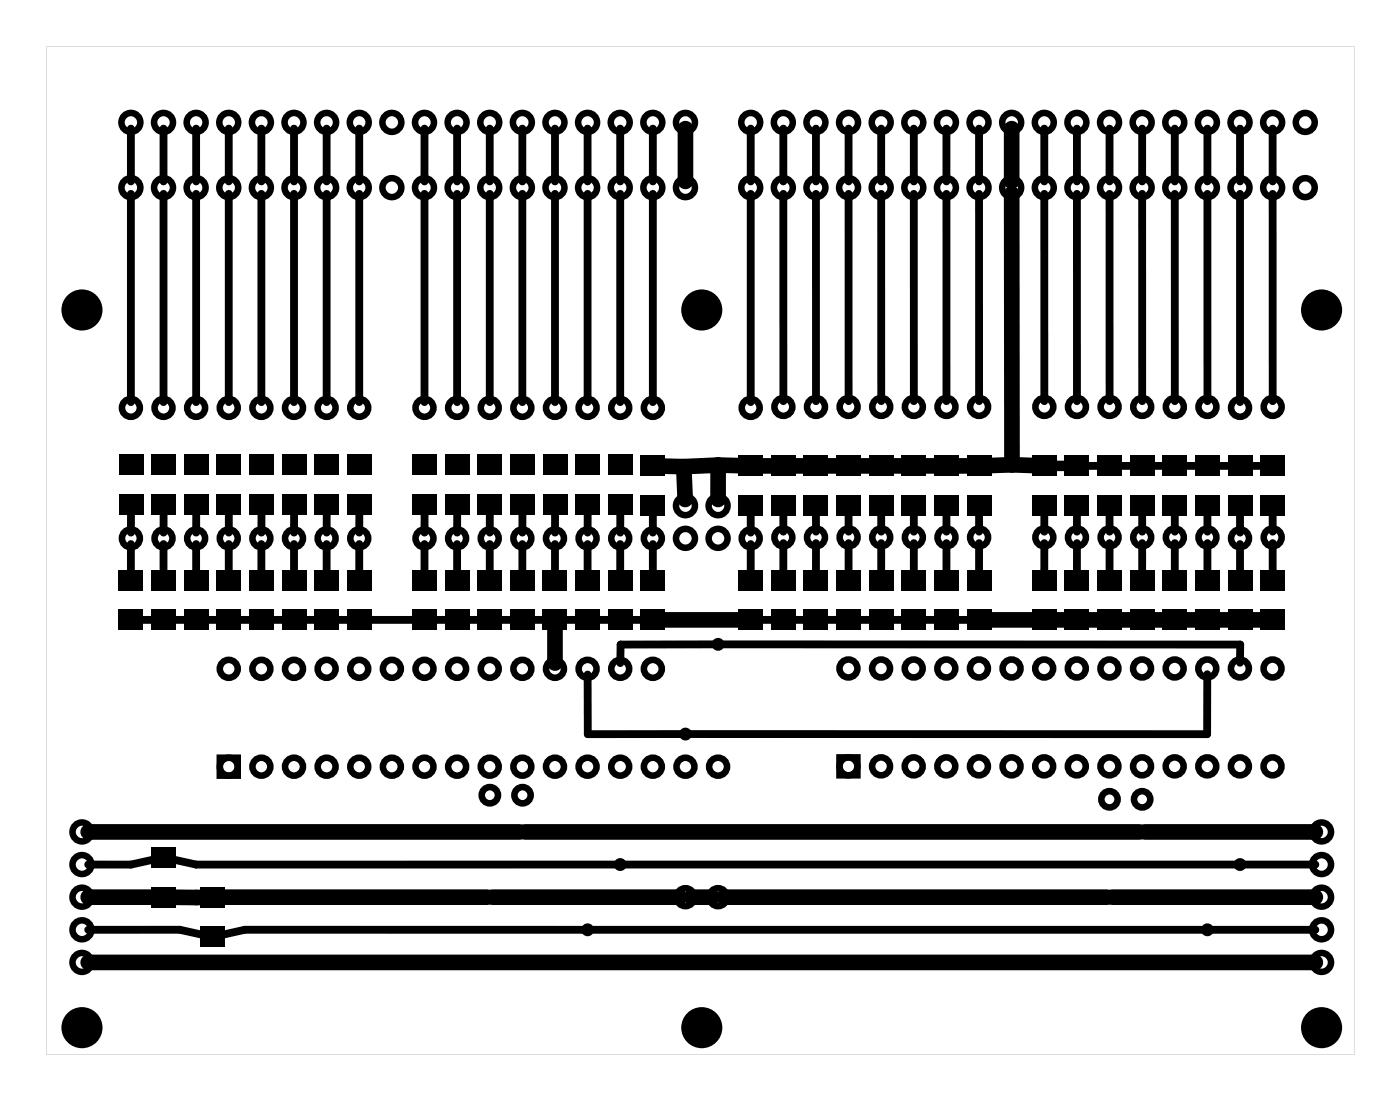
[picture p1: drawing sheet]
<svg xmlns="http://www.w3.org/2000/svg" width="109mm" height="86mm" viewBox="0 0 109 86" stroke-linecap="round" stroke-linejoin="round" font-family="sans-serif">
<g fill="#000">
<path d="M9.3 35.4h1.9v1.6h-1.9zM9.3 38.5h1.9v1.6h-1.9zM11.8 35.4h1.9v1.6h-1.9zM11.8 38.5h1.9v1.6h-1.9zM14.3 35.4h1.9v1.6h-1.9zM14.3 38.5h1.9v1.6h-1.9zM16.9 35.4h1.9v1.6h-1.9zM16.9 38.5h1.9v1.6h-1.9zM19.4 35.4h1.9v1.6h-1.9zM19.4 38.5h1.9v1.6h-1.9zM22 35.4h1.9v1.6h-1.9zM22 38.5h1.9v1.6h-1.9z"/>
<path d="M24.5 35.4h1.9v1.6h-1.9zM24.5 38.5h1.9v1.6h-1.9zM27 35.4h1.9v1.6h-1.9zM27 38.5h1.9v1.6h-1.9zM32.1 35.4h1.9v1.6h-1.9zM32.1 38.5h1.9v1.6h-1.9zM34.7 35.4h1.9v1.6h-1.9zM34.7 38.5h1.9v1.6h-1.9zM37.2 35.4h1.9v1.6h-1.9zM37.2 38.5h1.9v1.6h-1.9zM39.7 35.4h1.9v1.6h-1.9zM39.7 38.5h1.9v1.6h-1.9z"/>
<path d="M42.3 35.4h1.9v1.6h-1.9zM42.3 38.5h1.9v1.6h-1.9zM44.8 35.4h1.9v1.6h-1.9zM44.8 38.5h1.9v1.6h-1.9zM47.4 35.4h1.9v1.6h-1.9zM47.4 38.5h1.9v1.6h-1.9zM49.9 35.5h1.9v1.6h-1.9zM49.9 38.6h1.9v1.6h-1.9zM57.5 35.5h1.9v1.6h-1.9zM57.5 38.6h1.9v1.6h-1.9zM60 35.5h1.9v1.6h-1.9zM60 38.6h1.9v1.6h-1.9z"/>
<path d="M62.6 35.5h1.9v1.6h-1.9zM62.6 38.6h1.9v1.6h-1.9zM65.1 35.5h1.9v1.6h-1.9zM65.1 38.6h1.9v1.6h-1.9zM67.7 35.5h1.9v1.6h-1.9zM67.7 38.6h1.9v1.6h-1.9zM70.2 35.5h1.9v1.6h-1.9zM70.2 38.6h1.9v1.6h-1.9zM72.7 35.5h1.9v1.6h-1.9zM72.7 38.6h1.9v1.6h-1.9zM75.3 35.5h1.9v1.6h-1.9zM75.3 38.6h1.9v1.6h-1.9z"/>
<path d="M80.4 35.5h1.9v1.6h-1.9zM80.4 38.6h1.9v1.6h-1.9zM82.9 35.5h1.9v1.6h-1.9zM82.9 38.6h1.9v1.6h-1.9zM85.4 35.5h1.9v1.6h-1.9zM85.4 38.6h1.9v1.6h-1.9zM88 35.5h1.9v1.6h-1.9zM88 38.6h1.9v1.6h-1.9zM90.5 35.5h1.9v1.6h-1.9zM90.5 38.6h1.9v1.6h-1.9zM93.1 35.5h1.9v1.6h-1.9zM93.1 38.6h1.9v1.6h-1.9z"/>
<path d="M95.6 35.5h1.9v1.6h-1.9zM95.6 38.6h1.9v1.6h-1.9zM98.1 35.5h1.9v1.6h-1.9zM98.1 38.6h1.9v1.6h-1.9zM9.2 44.4h1.9v1.6h-1.9zM9.2 47.5h1.9v1.6h-1.9zM11.8 44.4h1.9v1.6h-1.9zM11.8 47.5h1.9v1.6h-1.9zM14.3 44.4h1.9v1.6h-1.9zM14.3 47.5h1.9v1.6h-1.9zM16.9 44.4h1.9v1.6h-1.9zM16.9 47.5h1.9v1.6h-1.9z"/>
<path d="M19.4 44.4h1.9v1.6h-1.9zM19.4 47.5h1.9v1.6h-1.9zM21.9 44.4h1.9v1.6h-1.9zM21.9 47.5h1.9v1.6h-1.9zM24.5 44.4h1.9v1.6h-1.9zM24.5 47.5h1.9v1.6h-1.9zM27 44.4h1.9v1.6h-1.9zM27 47.5h1.9v1.6h-1.9zM32.1 44.4h1.9v1.6h-1.9zM32.1 47.5h1.9v1.6h-1.9zM34.6 44.4h1.9v1.6h-1.9zM34.6 47.5h1.9v1.6h-1.9z"/>
<path d="M37.2 44.4h1.9v1.6h-1.9zM37.2 47.5h1.9v1.6h-1.9zM39.7 44.4h1.9v1.6h-1.9zM39.7 47.5h1.9v1.6h-1.9zM42.3 44.4h1.9v1.6h-1.9zM42.3 47.5h1.9v1.6h-1.9zM44.8 44.4h1.9v1.6h-1.9zM44.8 47.5h1.9v1.6h-1.9zM47.3 44.4h1.9v1.6h-1.9zM47.3 47.5h1.9v1.6h-1.9zM49.9 44.4h1.9v1.6h-1.9zM49.9 47.5h1.9v1.6h-1.9z"/>
<path d="M57.5 44.4h1.9v1.6h-1.9zM57.5 47.5h1.9v1.6h-1.9zM60 44.4h1.9v1.6h-1.9zM60 47.5h1.9v1.6h-1.9zM62.6 44.4h1.9v1.6h-1.9zM62.6 47.5h1.9v1.6h-1.9zM65.1 44.4h1.9v1.6h-1.9zM65.1 47.5h1.9v1.6h-1.9zM67.7 44.4h1.9v1.6h-1.9zM67.7 47.5h1.9v1.6h-1.9zM70.2 44.4h1.9v1.6h-1.9zM70.2 47.5h1.9v1.6h-1.9z"/>
<path d="M72.7 44.4h1.9v1.6h-1.9zM72.7 47.5h1.9v1.6h-1.9zM75.3 44.4h1.9v1.6h-1.9zM75.3 47.5h1.9v1.6h-1.9zM80.4 44.4h1.9v1.6h-1.9zM80.4 47.5h1.9v1.6h-1.9zM82.9 44.4h1.9v1.6h-1.9zM82.9 47.5h1.9v1.6h-1.9zM85.4 44.4h1.9v1.6h-1.9zM85.4 47.5h1.9v1.6h-1.9zM88 44.4h1.9v1.6h-1.9zM88 47.5h1.9v1.6h-1.9z"/>
<path d="M90.5 44.4h1.9v1.6h-1.9zM90.5 47.5h1.9v1.6h-1.9zM93.1 44.4h1.9v1.6h-1.9zM93.1 47.5h1.9v1.6h-1.9zM95.6 44.4h1.9v1.6h-1.9zM95.6 47.5h1.9v1.6h-1.9zM98.1 44.4h1.9v1.6h-1.9zM98.1 47.5h1.9v1.6h-1.9zM11.8 66h1.9v1.6h-1.9zM11.8 69.1h1.9v1.6h-1.9zM15.6 72.2h1.9v1.6h-1.9zM15.6 69.1h1.9v1.6h-1.9z"/>
<path d="M3.6 3.6h101.8v78.5h-101.8zM3.6 3.6v78.5h101.8v-78.5z"/>
</g>
<g fill="#000">
<circle cx="6.4" cy="24.1" r="1.6"/>
<circle cx="54.6" cy="24.1" r="1.6"/>
<circle cx="102.9" cy="24.1" r="1.6"/>
<circle cx="6.4" cy="80" r="1.6"/>
<circle cx="54.6" cy="80" r="1.6"/>
<circle cx="102.9" cy="80" r="1.6"/>
</g>
<g fill="none" stroke="#000" stroke-width=".51">
<path d="M17.1 59h1.4v1.4h-1.4zM65.4 59h1.4v1.4h-1.4z"/>
<circle cx="10.2" cy="9.5" r=".74"/>
<circle cx="10.2" cy="14.6" r=".74"/>
<circle cx="12.7" cy="14.6" r=".74"/>
<circle cx="12.7" cy="9.5" r=".74"/>
<circle cx="15.3" cy="9.5" r=".74"/>
<circle cx="15.3" cy="14.6" r=".74"/>
<circle cx="17.8" cy="9.5" r=".74"/>
<circle cx="17.8" cy="14.6" r=".74"/>
<circle cx="20.4" cy="14.6" r=".74"/>
<circle cx="20.4" cy="9.5" r=".74"/>
<circle cx="22.9" cy="14.6" r=".74"/>
<circle cx="22.9" cy="9.5" r=".74"/>
<circle cx="25.4" cy="9.5" r=".74"/>
<circle cx="25.4" cy="14.6" r=".74"/>
<circle cx="28" cy="9.5" r=".74"/>
<circle cx="28" cy="14.6" r=".74"/>
<circle cx="30.5" cy="9.5" r=".74"/>
<circle cx="30.5" cy="14.6" r=".74"/>
<circle cx="33.1" cy="14.6" r=".74"/>
<circle cx="33.1" cy="9.5" r=".74"/>
<circle cx="35.6" cy="14.6" r=".74"/>
<circle cx="35.6" cy="9.5" r=".74"/>
<circle cx="38.1" cy="9.5" r=".74"/>
<circle cx="38.1" cy="14.6" r=".74"/>
<circle cx="40.7" cy="9.5" r=".74"/>
<circle cx="40.7" cy="14.6" r=".74"/>
<circle cx="43.2" cy="14.6" r=".74"/>
<circle cx="43.2" cy="9.5" r=".74"/>
<circle cx="45.8" cy="9.5" r=".74"/>
<circle cx="45.8" cy="14.6" r=".74"/>
<circle cx="48.3" cy="14.6" r=".74"/>
<circle cx="48.3" cy="9.5" r=".74"/>
<circle cx="50.8" cy="14.6" r=".74"/>
<circle cx="50.8" cy="9.5" r=".74"/>
<circle cx="53.4" cy="9.5" r=".74"/>
<circle cx="53.4" cy="14.6" r=".74"/>
<circle cx="58.5" cy="14.6" r=".74"/>
<circle cx="58.5" cy="9.5" r=".74"/>
<circle cx="61" cy="9.5" r=".74"/>
<circle cx="61" cy="14.6" r=".74"/>
<circle cx="63.5" cy="14.6" r=".74"/>
<circle cx="63.5" cy="9.5" r=".74"/>
<circle cx="66.1" cy="9.5" r=".74"/>
<circle cx="66.1" cy="14.6" r=".74"/>
<circle cx="68.6" cy="9.5" r=".74"/>
<circle cx="68.6" cy="14.6" r=".74"/>
<circle cx="71.2" cy="9.5" r=".74"/>
<circle cx="71.2" cy="14.6" r=".74"/>
<circle cx="73.7" cy="14.6" r=".74"/>
<circle cx="73.7" cy="9.5" r=".74"/>
<circle cx="76.2" cy="9.5" r=".74"/>
<circle cx="76.2" cy="14.6" r=".74"/>
<circle cx="78.8" cy="9.5" r=".74"/>
<circle cx="78.8" cy="14.6" r=".74"/>
<circle cx="81.3" cy="9.5" r=".74"/>
<circle cx="81.3" cy="14.6" r=".74"/>
<circle cx="83.9" cy="9.5" r=".74"/>
<circle cx="83.9" cy="14.6" r=".74"/>
<circle cx="86.4" cy="14.6" r=".74"/>
<circle cx="86.4" cy="9.5" r=".74"/>
<circle cx="88.9" cy="14.6" r=".74"/>
<circle cx="88.9" cy="9.5" r=".74"/>
<circle cx="91.5" cy="14.6" r=".74"/>
<circle cx="91.5" cy="9.5" r=".74"/>
<circle cx="94" cy="9.5" r=".74"/>
<circle cx="94" cy="14.6" r=".74"/>
<circle cx="96.6" cy="9.5" r=".74"/>
<circle cx="96.6" cy="14.6" r=".74"/>
<circle cx="99.1" cy="9.5" r=".74"/>
<circle cx="99.1" cy="14.6" r=".74"/>
<circle cx="101.6" cy="14.6" r=".74"/>
<circle cx="101.6" cy="9.5" r=".74"/>
<circle cx="10.2" cy="31.8" r=".7"/>
<circle cx="12.7" cy="31.8" r=".7"/>
<circle cx="15.3" cy="31.8" r=".7"/>
<circle cx="17.8" cy="31.8" r=".7"/>
<circle cx="20.4" cy="31.8" r=".7"/>
<circle cx="22.9" cy="31.8" r=".7"/>
<circle cx="25.4" cy="31.8" r=".7"/>
<circle cx="28" cy="31.8" r=".7"/>
<circle cx="33.1" cy="31.8" r=".7"/>
<circle cx="35.6" cy="31.8" r=".7"/>
<circle cx="38.1" cy="31.8" r=".7"/>
<circle cx="40.7" cy="31.8" r=".7"/>
<circle cx="43.2" cy="31.8" r=".7"/>
<circle cx="45.8" cy="31.8" r=".7"/>
<circle cx="48.3" cy="31.8" r=".7"/>
<circle cx="50.8" cy="31.8" r=".7"/>
<circle cx="53.4" cy="39.4" r=".74"/>
<circle cx="55.9" cy="39.4" r=".74"/>
<circle cx="58.5" cy="31.8" r=".7"/>
<circle cx="61" cy="31.7" r=".7"/>
<circle cx="63.5" cy="31.7" r=".7"/>
<circle cx="66.1" cy="31.7" r=".7"/>
<circle cx="68.6" cy="31.7" r=".7"/>
<circle cx="71.2" cy="31.7" r=".7"/>
<circle cx="73.7" cy="31.7" r=".7"/>
<circle cx="76.2" cy="31.7" r=".7"/>
<circle cx="81.3" cy="31.7" r=".7"/>
<circle cx="83.9" cy="31.7" r=".7"/>
<circle cx="86.4" cy="31.7" r=".7"/>
<circle cx="88.9" cy="31.7" r=".7"/>
<circle cx="91.5" cy="31.7" r=".7"/>
<circle cx="94" cy="31.7" r=".7"/>
<circle cx="96.6" cy="31.8" r=".7"/>
<circle cx="99.1" cy="31.7" r=".7"/>
<circle cx="10.2" cy="41.9" r=".7"/>
<circle cx="12.7" cy="41.9" r=".7"/>
<circle cx="15.3" cy="41.9" r=".7"/>
<circle cx="17.8" cy="41.9" r=".7"/>
<circle cx="17.8" cy="52.1" r=".7"/>
<circle cx="17.8" cy="59.7" r=".7"/>
<circle cx="20.4" cy="41.9" r=".7"/>
<circle cx="20.4" cy="52.1" r=".7"/>
<circle cx="20.4" cy="59.7" r=".7"/>
<circle cx="22.9" cy="41.9" r=".7"/>
<circle cx="22.9" cy="52.1" r=".7"/>
<circle cx="22.9" cy="59.7" r=".7"/>
<circle cx="25.4" cy="41.9" r=".7"/>
<circle cx="25.4" cy="52.1" r=".7"/>
<circle cx="25.4" cy="59.7" r=".7"/>
<circle cx="28" cy="41.9" r=".7"/>
<circle cx="28" cy="52.1" r=".7"/>
<circle cx="28" cy="59.7" r=".7"/>
<circle cx="30.5" cy="52.1" r=".7"/>
<circle cx="30.5" cy="59.7" r=".7"/>
<circle cx="33.1" cy="41.9" r=".7"/>
<circle cx="33.1" cy="52.1" r=".7"/>
<circle cx="33.1" cy="59.7" r=".7"/>
<circle cx="35.6" cy="41.9" r=".7"/>
<circle cx="35.6" cy="52.1" r=".7"/>
<circle cx="35.6" cy="59.7" r=".7"/>
<circle cx="38.1" cy="41.9" r=".7"/>
<circle cx="38.1" cy="52.1" r=".7"/>
<circle cx="38.1" cy="59.7" r=".7"/>
<circle cx="40.7" cy="41.9" r=".7"/>
<circle cx="40.7" cy="52.1" r=".7"/>
<circle cx="40.7" cy="59.7" r=".7"/>
<circle cx="43.2" cy="41.9" r=".7"/>
<circle cx="43.2" cy="52.1" r=".7"/>
<circle cx="43.2" cy="59.7" r=".7"/>
<circle cx="45.8" cy="41.9" r=".7"/>
<circle cx="45.8" cy="52.1" r=".7"/>
<circle cx="45.8" cy="59.7" r=".7"/>
<circle cx="48.3" cy="41.9" r=".7"/>
<circle cx="48.3" cy="52.1" r=".7"/>
<circle cx="48.3" cy="59.7" r=".7"/>
<circle cx="50.8" cy="41.9" r=".7"/>
<circle cx="50.8" cy="52.1" r=".7"/>
<circle cx="50.8" cy="59.7" r=".7"/>
<circle cx="53.4" cy="59.7" r=".7"/>
<circle cx="53.4" cy="41.9" r=".74"/>
<circle cx="55.9" cy="59.7" r=".7"/>
<circle cx="55.9" cy="41.9" r=".74"/>
<circle cx="58.5" cy="41.9" r=".7"/>
<circle cx="61" cy="41.8" r=".7"/>
<circle cx="63.5" cy="41.8" r=".7"/>
<circle cx="66.1" cy="52" r=".7"/>
<circle cx="66.1" cy="59.7" r=".7"/>
<circle cx="66.1" cy="41.8" r=".7"/>
<circle cx="68.6" cy="52" r=".7"/>
<circle cx="68.6" cy="59.7" r=".7"/>
<circle cx="68.6" cy="41.8" r=".7"/>
<circle cx="71.1" cy="52" r=".7"/>
<circle cx="71.1" cy="59.7" r=".7"/>
<circle cx="71.2" cy="41.8" r=".7"/>
<circle cx="73.7" cy="52" r=".7"/>
<circle cx="73.7" cy="59.7" r=".7"/>
<circle cx="73.7" cy="41.8" r=".7"/>
<circle cx="76.2" cy="52" r=".7"/>
<circle cx="76.2" cy="59.7" r=".7"/>
<circle cx="76.2" cy="41.8" r=".7"/>
<circle cx="78.8" cy="52" r=".7"/>
<circle cx="78.8" cy="59.7" r=".7"/>
<circle cx="81.3" cy="52" r=".7"/>
<circle cx="81.3" cy="59.7" r=".7"/>
<circle cx="81.3" cy="41.8" r=".7"/>
<circle cx="83.8" cy="52" r=".7"/>
<circle cx="83.8" cy="59.7" r=".7"/>
<circle cx="83.9" cy="41.8" r=".7"/>
<circle cx="86.4" cy="52" r=".7"/>
<circle cx="86.4" cy="59.7" r=".7"/>
<circle cx="86.4" cy="41.8" r=".7"/>
<circle cx="88.9" cy="52" r=".7"/>
<circle cx="88.9" cy="59.7" r=".7"/>
<circle cx="88.9" cy="41.8" r=".7"/>
<circle cx="91.5" cy="52" r=".7"/>
<circle cx="91.5" cy="59.7" r=".7"/>
<circle cx="91.5" cy="41.8" r=".7"/>
<circle cx="94" cy="52" r=".7"/>
<circle cx="94" cy="59.7" r=".7"/>
<circle cx="94" cy="41.8" r=".7"/>
<circle cx="96.5" cy="52" r=".7"/>
<circle cx="96.5" cy="59.7" r=".7"/>
<circle cx="96.6" cy="41.9" r=".7"/>
<circle cx="99.1" cy="52" r=".7"/>
<circle cx="99.1" cy="59.7" r=".7"/>
<circle cx="99.1" cy="41.8" r=".7"/>
<circle cx="6.4" cy="67.3" r=".74"/>
<circle cx="6.4" cy="64.8" r=".74"/>
<circle cx="6.4" cy="69.9" r=".74"/>
<circle cx="6.4" cy="72.4" r=".74"/>
<circle cx="6.4" cy="74.9" r=".74"/>
<circle cx="38.1" cy="61.9" r=".64"/>
<circle cx="40.7" cy="61.9" r=".64"/>
<circle cx="53.4" cy="69.9" r=".7"/>
<circle cx="55.9" cy="69.9" r=".7"/>
<circle cx="86.4" cy="62.2" r=".64"/>
<circle cx="88.9" cy="62.2" r=".64"/>
<circle cx="102.9" cy="67.3" r=".74"/>
<circle cx="102.9" cy="64.8" r=".74"/>
<circle cx="102.9" cy="72.4" r=".74"/>
<circle cx="102.9" cy="69.9" r=".74"/>
<circle cx="102.9" cy="74.9" r=".74"/>
</g>
<g fill="none" stroke="#000" stroke-width=".3">
<circle cx="53.4" cy="57.2" r=".35"/>
<circle cx="55.9" cy="50.2" r=".35"/>
<circle cx="38.1" cy="69.9" r=".35"/>
<circle cx="40.7" cy="64.8" r=".35"/>
<circle cx="45.8" cy="72.4" r=".35"/>
<circle cx="48.3" cy="67.3" r=".35"/>
<circle cx="86.4" cy="69.9" r=".35"/>
<circle cx="88.9" cy="64.8" r=".35"/>
<circle cx="94" cy="72.4" r=".35"/>
<circle cx="96.6" cy="67.3" r=".35"/>
</g>
<g fill="none" stroke="#000" stroke-width=".61">
<path d="M10.2 10v4.1M10.2 15.1v16.2M12.7 10v4.1M12.7 15.1v16.2M15.3 10v4.1M15.3 15.1v16.2M17.8 10v4.1M17.8 15.1v16.2M20.4 10v4.1M20.4 15.1v16.2M22.9 10v4.1M22.9 15.1v16.2"/>
<path d="M25.4 10v4.1M25.4 15.1v16.2M28 10v4.1M28 15.1v16.2M33.1 10v4.1M33.1 15.1v16.2M35.6 10v4.1M35.6 15.1v16.2M38.1 10v4.1M38.1 15.1v16.2M40.7 10v4.1M40.7 15.1v16.2"/>
<path d="M43.2 10v4.1M43.2 15.1v16.2M45.8 10v4.1M45.8 15.1v16.2M48.3 10v4.1M48.3 15.1v16.2M50.8 10v4.1M50.8 15.1v16.2M58.5 10v4.1M58.5 15.1v16.2M61 10v4.1M61 15.1v16.1"/>
<path d="M63.5 10v4.1M63.5 15.1v16.1M66.1 10v4.1M66.1 15.1v16.1M68.6 10v4.1M68.6 15.1v16.1M71.2 10v4.1M71.2 15.1v16.1M73.7 10v4.1M73.7 15.1v16.1M76.2 10v4.1M76.2 15.1v16.1"/>
<path d="M81.3 10v4.1M81.3 15.1v16.1M83.9 10v4.1M83.9 15.1v16.1M86.4 10v4.1M86.4 15.1v16.1M88.9 10v4.1M88.9 15.1v16.1M91.5 10v4.1M91.5 15.1v16.1M94 10v4.1M94 15.1v16.1"/>
<path d="M96.6 10v4.1M96.6 15.1v16.2M99.1 10v4.1M99.1 15.1v16.1M10.2 40v1.5M12.7 40v1.5M15.3 40v1.5M17.8 40v1.5M20.4 40v1.5M22.9 40v1.5M25.4 40v1.5M28 40v1.5"/>
<path d="M33.1 40v1.5M35.6 40v1.5M38.1 40v1.5M40.7 40v1.5M43.2 40v1.5M45.8 40v1.5M48.3 40v1.5M84.7 36.3h.9M87.2 36.3h.9M89.7 36.3h1M92.3 36.3h.9M94.8 36.3h.9"/>
<path d="M97.4 36.3h.9M10.2 42.4v2.1M11 48.3h.9M12.7 42.4v2.1M13.5 48.3h1M15.3 42.4v2.1M16.1 48.3h.9M17.8 42.4v2.1M18.6 48.3h.9M20.4 42.4v2.1M21.2 48.3h.9M22.9 42.4v2.1"/>
<path d="M23.7 48.3h.9M25.4 42.4v2.1M26.2 48.3h1M28 42.4v2.1M28.8 48.3h3.4M33.1 42.4v2.1M33.9 48.3h.9M35.6 42.4v2.1M36.4 48.3h.9M38.1 42.4v2.1M38.9 48.3h1M40.7 42.4v2.1"/>
<path d="M41.5 48.3h.9M43.2 42.4v2.1M44 48.3h.9M45.8 42.4v2.1M45.8 52.5v4.7h7.4M46.6 48.3h.9M48.3 42.4v2.1M49.1 48.3h.9M50.8 40v1.5M50.8 42.4v2.1M55.7 50.2h-7.4v1.4M56.1 50.2h40.5l-.1 1.4"/>
<path d="M58.5 40v1.5M58.5 42.4v2.1M59.3 48.3h.9M61 40v1.4M61 42.3v2.2M61.8 48.3h.9M63.5 40v1.4M63.5 42.3v2.2M64.3 48.3h1M66.1 40v1.4M66.1 42.3v2.2M66.9 48.3h.9"/>
<path d="M68.6 40v1.4M68.6 42.3v2.2M69.4 48.3h.9M71.2 40v1.4M71.2 42.3v2.2M72 48.3h.9M73.7 40v1.4M73.7 42.3v2.2M74.5 48.3h.9M76.2 40v1.4M76.2 42.3v2.2M81.3 40v1.4"/>
<path d="M81.3 42.3v2.2M83.9 40v1.4M83.9 42.3v2.2M86.4 40v1.4M86.4 42.3v2.2M88.9 40v1.4M88.9 42.3v2.2M91.5 40v1.4M91.5 42.3v2.2M94 52.5v4.7h-40.4M94 40v1.4M94 42.3v2.2"/>
<path d="M96.6 40v1.5M96.6 42.4v2.1M99.1 40v1.4M99.1 42.3v2.2M6.9 72.4h7.1l1.7 .4M11.9 66.9l-1.7 .4h-3.3M13.5 66.9l1.8 .4h32.8M45.6 72.4h-26.5l-1.7 .4M46 72.4h47.8M48.5 67.3h47.9M94.2 72.4h8.2M96.8 67.3h5.6"/>
</g>
<g fill="none" stroke="#000" stroke-width="1.2">
<path d="M53.4 10v4.1M78.8 10v4.1M78.8 15.1v21.1M51.6 36.3h1.6M53.2 36.3l.2 2.6M55.9 36.2l-2.7 .1M55.9 36.2v2.7M55.9 36.2l1.7 .1M59.3 36.3h.9M61.8 36.3h.9M64.3 36.3h1M66.9 36.3h.9"/>
<path d="M69.4 36.3h.9M72 36.3h.9M74.5 36.3h.9M78.8 36.2h-1.8M78.8 36.2h1.7M43.2 48.9v2.7M51.6 48.3h6M77 48.3h3.5M82.1 48.3h.9M84.7 48.3h.9M87.2 48.3h.9M89.7 48.3h1"/>
<path d="M92.3 48.3h.9M94.8 48.3h.9M97.4 48.3h.9M6.9 64.8h33.6M6.9 69.9h5M6.9 74.9h95.5M13.5 69.9h2.2M17.4 69.9h20.5M38.3 69.9h14.6M40.9 64.8h47.8M53.8 69.9h1.7M56.4 69.9h29.8"/>
<path d="M86.6 69.9h15.8M89.1 64.8h13.3"/>
</g>
<path d="M82.1 36.3h.9" fill="none" stroke="#000" stroke-width=".81"/>
</svg>
